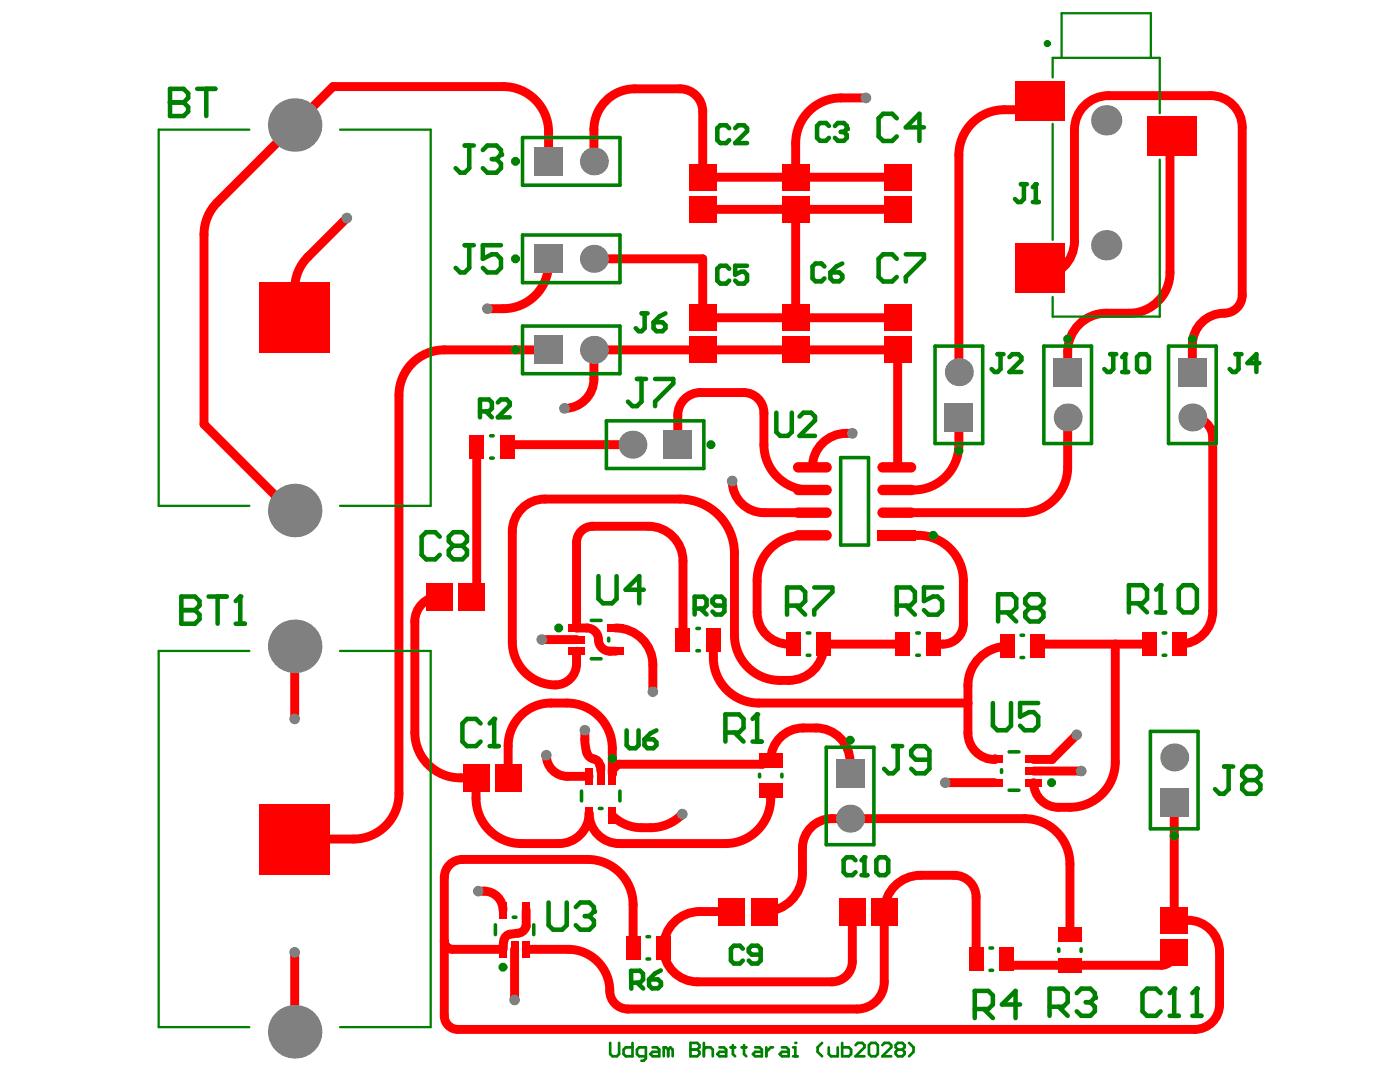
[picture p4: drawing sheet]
<svg xmlns="http://www.w3.org/2000/svg" width="279mm" height="216mm" viewBox="0 0 279 216" stroke-linecap="round" stroke-linejoin="round" font-family="sans-serif">
<g fill="none" stroke="#f00" stroke-width="1.8">
<path d="M66.5 17.3l-23.1 23.1M167.8 19.5h5M221.2 19.1h20.4M200.4 21.9h6.7M233.5 29v25.4M40.7 46.8v37.9l16.6 16.5M69.2 43.5l-7.7 7.8M109.5 51.6v1M140.2 41.8h38.9M205.8 55.4h1.3M97.3 61.6h3.1M118.5 69.8v5.8"/>
<path d="M179.1 69.8v23.3M213.1 70.2v4.1M220.8 62.5h4.6M238 68.8v5.5M168.9 86.5h1.2M191.4 83.3v5.4M242 87.4v34.5M118.3 105h11.1M115.1 125.3h2M121.7 129.9h1.2M130.3 132.7v5.3M222.6 128.5h6.8"/>
<path d="M109.9 140.3h3.3M119.9 152.9v.8M122.2 149.3v5.2M151.4 140.3h41.8M214.9 146.6l-4.9 4.9M88.7 175.1v27.6M104.1 168.3h7.4M183.7 174.7h6.8M194.8 179v12.4M100.4 189.1v.3h-10.1M102.7 189.4v10.1M103.2 186.2l-1.4 .2"/>
<path d="M105 189.4h8.4M105 181.6v3.2l-.1 .3M176.5 181.9v14M91.4 205.4h147M125.3 201.3h45.7"/>
</g>
<circle cx="179.1" cy="41.8" r=".89" fill="#f00"/>
<path d="M140.2 63.4h38.9" fill="none" stroke="#f00" stroke-width="1.8"/>
<circle cx="179.1" cy="63.4" r=".89" fill="#f00"/>
<path d="M158.8 28.6v6.8M207.5 128.5h15.1M188.6 156.2h9.9M95.5 177.8h1.1" fill="none" stroke="#f00" stroke-width="1.8"/>
<circle cx="158.8" cy="35.4" r=".89" fill="#f00"/>
<g fill="none" stroke="#f00" stroke-width="1.8">
<path d="M58.8 24.9h.1M191.4 30.9v43.4M214.4 25.9v22.2M247.9 25.4v33.5M58.8 57.7v5.7M118.5 51.6h21.7v11.8M79.6 78.9v79.5M88.7 69.8h20.8M139.8 78.3h8.6M95.1 89.2v28.9M101.7 88.7h24.5M108.7 99.6h27"/>
<path d="M135.3 82.9v5.8M152.5 82.4v6.3M161.5 97.8h.6M179 97.8h3.3M238 83.3h1.8M102.2 106.1v22M115.1 108.2v17.1M136.3 111.9v15.7M146.6 110.4v16.3M152.5 102.3h9.6M160.1 106.8h2M179 102.3h25"/>
<path d="M179 106.8h4.2M192.3 115.9v8.6M82.8 124v22.2M115.1 129.9v2.5M142.4 127.6v3.6M155.6 135.8h1.8M157.4 128.5h.9M164.4 128.5v.3M164.5 128.5h15.7M186.3 128.5h1.9M193.2 136.8v9.5M91.8 155.2h3.2"/>
<path d="M101.4 148.8v6.4M113.3 154.9h4.3M153.8 157.8v1.5M160.3 145.3h2.6M169.6 152v2.3M206.3 151.5h3.7M58.8 167.4h11.8M123.6 168.3h21.2M136.2 162.4l-.2 .2M160.1 169.2v5M211.2 161.1h2.3M234.3 160.2v23.4h2.8"/>
<path d="M100.6 187.6l-.2 1.2M139.2 195.9h26.8M139.7 181.9h6.4M170.1 181.9h.1M170.1 181.9v9.9M243.4 190v10.4"/>
</g>
<circle cx="140.2" cy="69.8" r=".89" fill="#f00"/>
<path d="M118.5 69.8h21.7" fill="none" stroke="#f00" stroke-width="1.8"/>
<circle cx="158.8" cy="69.8" r=".89" fill="#f00"/>
<path d="M140.2 69.8h38.9" fill="none" stroke="#f00" stroke-width="1.8"/>
<circle cx="179.1" cy="35.4" r=".89" fill="#f00"/>
<g fill="none" stroke="#f00" stroke-width="1.8">
<path d="M66.5 17.3h33.9a9 9 0 0 1 9.1 9v5.9M167.8 19.5a9 9 0 0 0-9 9.1M221.2 19.1a6.8 6.8 0 0 0-6.8 6.8M241.6 19.1a6.3 6.3 0 0 1 6.3 6.3M118.5 32.2v-6.3a8.1 8.1 0 0 1 8.2-8.2h9a4.5 4.5 0 0 1 4.5 4.6v13.1h38.9M200.4 21.9a9 9 0 0 0-9 9M43.4 40.4a9 9 0 0 0-2.7 6.4M61.5 51.3a9 9 0 0 0-2.7 6.4M109.5 52.6a9 9 0 0 1-9.1 9M158.8 41.8v21.6M214.4 48.1a7.3 7.3 0 0 1-7.3 7.3M233.5 54.4a8.1 8.1 0 0 1-8.1 8.1"/>
<path d="M247.9 58.9a3.6 3.6 0 0 1-3.6 3.6 6.3 6.3 0 0 0-6.3 6.3M88.7 69.8a9 9 0 0 0-9.1 9.1M118.5 75.6a5.9 5.9 0 0 1-5.9 5.9M139.8 78.3a4.5 4.5 0 0 0-4.5 4.6M148.4 78.3a4.1 4.1 0 0 1 4.1 4.1M213.1 72.5a1.75 1.75 0 0 0 1.8 1.8M220.8 62.5a7.7 7.7 0 0 0-7.7 7.7M101.7 88.7l-.3 .1-.2 .4M108.7 99.6a6.5 6.5 0 0 0-6.5 6.5M135.7 99.6a10.9 10.9 0 0 1 10.9 10.8M146.1 96a6.3 6.3 0 0 0 6.4 6.3M152.5 88.7a9 9 0 0 0 9 9.1"/>
<path d="M168.9 86.5a6.8 6.8 0 0 0-6.8 6.8M179.1 93.1l-.1 .2M191.4 88.7a9 9 0 0 1-9.1 9.1M213.1 83.3v10a9 9 0 0 1-9.1 9M238 83.3a4.1 4.1 0 0 1 4 4.1M57.3 101.2a2.14 2.14 0 0 0 1.5 .7M87.8 119a5 5 0 0 0-5 5M95.1 118.1a.96 .96 0 0 1-.9 .9M118.3 105a3.2 3.2 0 0 0-3.2 3.2M129.4 105a6.9 6.9 0 0 1 6.9 6.9M160.1 106.8a9 9 0 0 0-9 9.1v6.3a6.3 6.3 0 0 0 6.3 6.3M183.2 106.8a9 9 0 0 1 9.1 9.1"/>
<path d="M58.8 129v14.5M102.2 128.1a8.4 8.4 0 0 0 10.1 8.3 4.2 4.2 0 0 0 2.8-4M108.1 127.6h7M117.1 125.3a2.48 2.48 0 0 1 2.4 2.9 2.32 2.32 0 0 0 2.2 1.7M122.9 125.3a7.4 7.4 0 0 1 7.4 7.4M142.4 131.2a9 9 0 0 0 9 9.1M146.6 126.7a9 9 0 0 0 9 9.1M164.4 128.8a7 7 0 0 1-7 7M192.3 124.5a4.1 4.1 0 0 1-4.1 4M201 130.3v-1.3a7.8 7.8 0 0 0-7.8 7.8M207.5 128.5l-.2 .1-.2 .4M222.6 128.5v23.5a9 9 0 0 1-9.1 9.1"/>
<path d="M242 121.9a6.6 6.6 0 0 1-6.6 6.6M79.6 158.4a9 9 0 0 1-9 9M82.8 146.2a9 9 0 0 0 9 9M95 155.2v4.1a9 9 0 0 0 9.1 9M109 150.7a4.2 4.2 0 0 0 4.3 4.2M109.9 140.3a8.5 8.5 0 0 0-8.5 8.5M113.2 140.3a9 9 0 0 1 9 9M116.7 145.7l.2 3.5a2.26 2.26 0 0 0 2 2.4 1.42 1.42 0 0 1 .8 1.1l.2 .2M153.8 159.3a9 9 0 0 1-9 9M160.3 145.3a6.5 6.5 0 0 0-6.5 6.4h-.9l-.7 .8h-28.8l-1.2 1.1v.9M162.9 145.3a6.8 6.8 0 0 1 6.7 6.7M193.2 146.3a5.2 5.2 0 0 0 5.4 5.2v-.1"/>
<path d="M206.3 156.2a4.9 4.9 0 0 0 4.9 4.9M206.3 153.9h9.5M88.7 175.1a3.6 3.6 0 0 1 3.6-3.6h25a9 9 0 0 1 9.1 9v8.6M96.6 177.8a3.8 3.8 0 0 1 3.8 3.8M111.5 168.3a6 6 0 0 0 6.1-6 6 6 0 0 0 6 6M136 162.6a9.4 9.4 0 0 1-8 2.6 8.2 8.2 0 0 1-5.8-2.5M160.1 169.2a5.9 5.9 0 0 1 5.9-5.8h38.5a9 9 0 0 1 9 9v14.2M160.1 174.2a7.7 7.7 0 0 1-7.6 7.7M183.7 174.7a7.2 7.2 0 0 0-7.2 7.2M190.5 174.7a4.3 4.3 0 0 1 4.3 4.3M58.8 190v15.9M88.7 187.8a1.66 1.66 0 0 0 1.6 1.6"/>
<path d="M100.4 188.8v.3M101.8 186.4a1.42 1.42 0 0 0-1.2 1.2M104.9 185.1a1.78 1.78 0 0 1-1.7 1.1M113.4 189.4a8.5 8.5 0 0 1 8.4 9.1 3.6 3.6 0 0 0 3.5 2.8M139.7 181.9a7 7 0 0 0-7.3 6.8 7 7 0 0 0 6.8 7.2M170.1 191.8a4.1 4.1 0 0 1-4.1 4.1M176.5 195.9a5.4 5.4 0 0 1-5.5 5.4M234.3 190a2.58 2.58 0 0 1-2.5 2.6h-29.7a1.22 1.22 0 0 1-1.2-1.2M237.1 183.6a6.3 6.3 0 0 1 6.3 6.4M88.7 202.7a2.71 2.71 0 0 0 2.7 2.7M243.4 200.4a5 5 0 0 1-5 5"/>
</g>
<g fill="#808080">
<circle cx="136.2" cy="162.4" r="1.07"/>
<circle cx="130.3" cy="138" r="1.07"/>
<circle cx="58.8" cy="190" r="1.07"/>
<circle cx="58.8" cy="143.5" r="1.07"/>
<circle cx="109" cy="150.7" r="1.07"/>
<circle cx="116.7" cy="145.7" r="1.07"/>
<circle cx="95.5" cy="177.8" r="1.07"/>
<circle cx="146.1" cy="96" r="1.07"/>
<circle cx="170.1" cy="86.5" r="1.07"/>
<circle cx="69.2" cy="43.5" r="1.07"/>
<circle cx="97.3" cy="61.6" r="1.07"/>
<circle cx="112.6" cy="81.5" r="1.07"/>
<circle cx="108.1" cy="127.6" r="1.07"/>
<circle cx="102.7" cy="199.5" r="1.07"/>
<circle cx="172.8" cy="19.5" r="1.07"/>
<circle cx="188.6" cy="156.2" r="1.07"/>
<circle cx="214.9" cy="146.6" r="1.07"/>
<circle cx="215.8" cy="153.9" r="1.07"/>
<circle cx="58.8" cy="101.9" r="5.3"/>
<circle cx="118.5" cy="32.2" r="2.8"/>
<circle cx="58.8" cy="129" r="5.3"/>
<circle cx="118.5" cy="51.6" r="2.8"/>
<circle cx="118.5" cy="69.8" r="2.8"/>
<circle cx="213.1" cy="83.3" r="2.8"/>
<circle cx="191.4" cy="74.3" r="2.8"/>
<circle cx="238" cy="83.3" r="2.8"/>
<circle cx="220.8" cy="48.9" r="3"/>
<circle cx="58.8" cy="24.9" r="5.3"/>
<circle cx="220.8" cy="24" r="3"/>
<circle cx="58.8" cy="205.9" r="5.3"/>
<circle cx="126.2" cy="88.7" r="2.8"/>
<circle cx="169.6" cy="163.4" r="2.8"/>
<circle cx="234.3" cy="151.1" r="2.8"/>
</g>
<g fill="#808080">
<path d="M106.7 67h5.6v5.6h-5.6z" fill-rule="evenodd"/>
<path d="M106.7 48.9h5.6v5.5h-5.6z" fill-rule="evenodd"/>
<path d="M106.7 29.4h5.6v5.6h-5.6z" fill-rule="evenodd"/>
<path d="M188.6 80.5h5.6v5.6h-5.6z" fill-rule="evenodd"/>
<path d="M235.2 71.5h5.6v5.6h-5.6z" fill-rule="evenodd"/>
<path d="M132.5 85.9h5.6v5.6h-5.6z" fill-rule="evenodd"/>
<path d="M210.3 71.5h5.6v5.6h-5.6z" fill-rule="evenodd"/>
<path d="M166.9 151.5h5.5v5.6h-5.5z" fill-rule="evenodd"/>
<path d="M231.5 157.4h5.6v5.6h-5.6z" fill-rule="evenodd"/>
</g>
<g fill="#f00">
<path d="M121.5 161.1h1.4v3.2h-1.4z" fill-rule="evenodd"/>
<path d="M116.9 161.1h1.4v3.2h-1.4z" fill-rule="evenodd"/>
<path d="M116.9 153.3h1.4v3.2h-1.4z" fill-rule="evenodd"/>
<path d="M119.2 153.3h1.4v3.2h-1.4z" fill-rule="evenodd"/>
<path d="M204.7 155.5h3.2v1.4h-3.2z" fill-rule="evenodd"/>
<path d="M204.7 153.1h3.2v1.5h-3.2z" fill-rule="evenodd"/>
<path d="M204.7 150.8h3.2v1.5h-3.2z" fill-rule="evenodd"/>
<path d="M196.9 150.8h3.2v1.5h-3.2z" fill-rule="evenodd"/>
<path d="M196.9 155.5h3.2v1.4h-3.2z" fill-rule="evenodd"/>
<path d="M51.8 56.4h14.1v14.1h-14.1z" fill-rule="evenodd"/>
<path d="M121.3 124.6h3.2v1.4h-3.2z" fill-rule="evenodd"/>
<path d="M121.3 129.2h3.2v1.4h-3.2z" fill-rule="evenodd"/>
<path d="M113.5 129.2h3.2v1.4h-3.2z" fill-rule="evenodd"/>
<path d="M113.5 126.9h3.2v1.4h-3.2z" fill-rule="evenodd"/>
<path d="M113.5 124.6h3.2v1.4h-3.2z" fill-rule="evenodd"/>
<path d="M51.8 160.4h14.1v14.1h-14.1z" fill-rule="evenodd"/>
<path d="M99.7 180h1.4v3.2h-1.4z" fill-rule="evenodd"/>
<path d="M104.3 180h1.4v3.2h-1.4z" fill-rule="evenodd"/>
<path d="M104.3 187.8h1.4v3.2h-1.4z" fill-rule="evenodd"/>
<path d="M102 187.8h1.4v3.2h-1.4z" fill-rule="evenodd"/>
<path d="M99.7 187.8h1.4v3.2h-1.4z" fill-rule="evenodd"/>
<path d="M167.4 179.1h5.3v5.6h-5.3z" fill-rule="evenodd"/>
<path d="M173.8 179.1h5.3v5.6h-5.3z" fill-rule="evenodd"/>
<path d="M131 186.8h2.9v4.7h-2.9z" fill-rule="evenodd"/>
<path d="M124.9 186.8h2.9v4.7h-2.9z" fill-rule="evenodd"/>
<path d="M149.8 179.1h5.4v5.6h-5.4z" fill-rule="evenodd"/>
<path d="M143.4 179.1h5.4v5.6h-5.4z" fill-rule="evenodd"/>
<path d="M231.6 181h5.5v5.3h-5.5z" fill-rule="evenodd"/>
<path d="M231.6 187.4h5.5v5.3h-5.5z" fill-rule="evenodd"/>
<path d="M193.4 189.1h2.8v4.6h-2.8z" fill-rule="evenodd"/>
<path d="M199.4 189.1h2.9v4.6h-2.9z" fill-rule="evenodd"/>
<path d="M211.2 191.2h4.7v2.8h-4.7z" fill-rule="evenodd"/>
<path d="M211.2 185.1h4.7v2.9h-4.7z" fill-rule="evenodd"/>
<path d="M92.3 152.5h5.4v5.5h-5.4z" fill-rule="evenodd"/>
<path d="M98.7 152.4h5.4v5.6h-5.4z" fill-rule="evenodd"/>
<path d="M91.5 116.3h5.3v5.5h-5.3z" fill-rule="evenodd"/>
<path d="M85.1 116.3h5.3v5.5h-5.3z" fill-rule="evenodd"/>
<path d="M205.6 126.7h2.9v4.6h-2.9z" fill-rule="evenodd"/>
<path d="M199.6 126.7h2.8v4.6h-2.8z" fill-rule="evenodd"/>
<path d="M234 126.2h2.9v4.7h-2.9z" fill-rule="evenodd"/>
<path d="M227.9 126.2h2.9v4.7h-2.9z" fill-rule="evenodd"/>
<path d="M202.6 48.6h10v9.9h-10z" fill-rule="evenodd"/>
<path d="M202.6 16.2h10v7.8h-10z" fill-rule="evenodd"/>
<path d="M229 23.3h9.9v7.8h-9.9z" fill-rule="evenodd"/>
<path d="M176.4 67.1h5.5v5.4h-5.5z" fill-rule="evenodd"/>
<path d="M156 67.1h5.6v5.4h-5.6z" fill-rule="evenodd"/>
<path d="M137.5 67.1h5.5v5.4h-5.5z" fill-rule="evenodd"/>
<path d="M175.1 93.3l1-1.1h5.7l1.1 1.1-1.1 1h-5.7z" fill-rule="evenodd"/>
<path d="M151.5 156.4h4.6v2.8h-4.6z" fill-rule="evenodd"/>
<path d="M158.3 97.8l1-1.1h5.7l1 1.1-1 1h-5.7z" fill-rule="evenodd"/>
<path d="M99.8 86.9h2.8v4.6h-2.8z" fill-rule="evenodd"/>
<path d="M176.4 32.7h5.5v5.3h-5.5z" fill-rule="evenodd"/>
<path d="M156 32.7h5.6v5.3h-5.6z" fill-rule="evenodd"/>
<path d="M137.5 32.7h5.5v5.3h-5.5z" fill-rule="evenodd"/>
<path d="M158.3 102.3l1-1h5.7l1 1-1 1h-5.7z" fill-rule="evenodd"/>
<path d="M93.7 86.9h2.9v4.6h-2.9z" fill-rule="evenodd"/>
<path d="M151.5 150.3h4.6v2.9h-4.6z" fill-rule="evenodd"/>
<path d="M176.4 39.1h5.5v5.3h-5.5z" fill-rule="evenodd"/>
<path d="M156 60.7h5.6v5.4h-5.6z" fill-rule="evenodd"/>
<path d="M163 126.2h2.8v4.7h-2.8z" fill-rule="evenodd"/>
<path d="M156.9 126.2h2.9v4.7h-2.9z" fill-rule="evenodd"/>
<path d="M184.8 126.2h2.9v4.7h-2.9z" fill-rule="evenodd"/>
<path d="M178.8 126.2h2.8v4.7h-2.8z" fill-rule="evenodd"/>
<path d="M158.3 106.8l1-1h5.7l1 1-1 1.1h-5.7z" fill-rule="evenodd"/>
<path d="M158.3 93.3l1-1.1h5.7l1 1.1-1 1h-5.7z" fill-rule="evenodd"/>
<path d="M175.1 97.8l1-1.1h5.7l1.1 1.1-1.1 1h-5.7z" fill-rule="evenodd"/>
<path d="M175.1 102.3l1-1h5.7l1.1 1-1.1 1h-5.7z" fill-rule="evenodd"/>
<path d="M175.1 105.8h7.8v2.1h-7.8z" fill-rule="evenodd"/>
<path d="M156 39.1h5.6v5.3h-5.6z" fill-rule="evenodd"/>
<path d="M137.5 39.1h5.5v5.3h-5.5z" fill-rule="evenodd"/>
<path d="M176.4 60.7h5.5v5.4h-5.5z" fill-rule="evenodd"/>
<path d="M137.5 60.7h5.5v5.4h-5.5z" fill-rule="evenodd"/>
<path d="M140.9 125.3h2.9v4.7h-2.9z" fill-rule="evenodd"/>
<path d="M134.9 125.3h2.8v4.7h-2.8z" fill-rule="evenodd"/>
<path d="M121.5 153.3h1.4v3.2h-1.4z" fill-rule="evenodd"/>
</g>
<g fill="#f00">
<path d="M175.1 93.3h1v1a1.04 1.04 0 0 1-1-1z"/>
<path d="M181.8 93.3h1.1a1.04 1.04 0 0 1-1.1 1z"/>
<path d="M181.8 92.2a1.04 1.04 0 0 1 1.1 1.1h-1.1z"/>
<path d="M175.3 92.6l.5-.3 .3-.1v1.1h-1z"/>
<path d="M158.3 97.8h1v1a1.04 1.04 0 0 1-1-1z"/>
<path d="M165 97.8h1a1.04 1.04 0 0 1-1 1z"/>
<path d="M165 96.7a1.04 1.04 0 0 1 1 1.1h-1z"/>
<path d="M158.5 97.2l.5-.4 .3-.1v1.1h-1z"/>
<path d="M158.3 102.3h1v1a1.04 1.04 0 0 1-1-1z"/>
<path d="M165 102.3h1a1.04 1.04 0 0 1-1 1z"/>
<path d="M165 101.3a1.04 1.04 0 0 1 1 1h-1z"/>
<path d="M158.5 101.7l.5-.4h.3v1h-1z"/>
<path d="M158.3 106.8h1v1.1a1.04 1.04 0 0 1-1-1.1z"/>
<path d="M165 106.8h1a1.04 1.04 0 0 1-1 1.1z"/>
<path d="M165 105.8a1.04 1.04 0 0 1 1 1h-1z"/>
<path d="M158.5 106.2l.5-.4h.3v1h-1z"/>
<path d="M158.3 93.3h1v1a1.04 1.04 0 0 1-1-1z"/>
<path d="M165 93.3h1a1.04 1.04 0 0 1-1 1z"/>
<path d="M165 92.2a1.04 1.04 0 0 1 1 1.1h-1z"/>
<path d="M158.5 92.6l.5-.3 .3-.1v1.1h-1z"/>
<path d="M175.1 97.8h1v1a1.04 1.04 0 0 1-1-1z"/>
<path d="M181.8 97.8h1.1a1.04 1.04 0 0 1-1.1 1z"/>
<path d="M181.8 96.7a1.04 1.04 0 0 1 1.1 1.1h-1.1z"/>
<path d="M175.3 97.2l.5-.4 .3-.1v1.1h-1z"/>
<path d="M175.1 102.3h1v1a1.04 1.04 0 0 1-1-1z"/>
<path d="M181.8 102.3h1.1a1.04 1.04 0 0 1-1.1 1z"/>
<path d="M181.8 101.3a1.04 1.04 0 0 1 1.1 1h-1.1z"/>
<path d="M175.3 101.7l.5-.4h.3v1h-1z"/>
</g>
<g fill="none" stroke="#008000" stroke-width=".71">
<path d="M104.3 27.4h19.4v9.6h-19.4zM104.3 46.9h19.4v9.5h-19.4zM104.3 65.1h19.4v9.5h-19.4zM186.6 69.1h9.5v19.4h-9.5zM208.3 69.1h9.5v19.4h-9.5zM233.2 69.1h9.5v19.4h-9.5zM97.9 87h.5M97.9 91.4h.5M121 84h19.5v9.5h-19.5zM167.8 91.3h5.5v17.5h-5.5zM118 131.5h2M118 123.8h2"/>
<path d="M121.5 127.4v.5M139.1 129.8h.5M139.1 125.4h.5M161.1 130.8h.5M161.1 126.3h.5M183 130.8h.5M183 126.3h.5M203.8 131.2h.5M203.8 126.8h.5M232.1 130.8h.6M232.1 126.3h.6M116.1 157.8v2"/>
<path d="M123.7 157.8v2M151.6 154.5v.5M156 154.5v.5M164.9 149.1h9.5v19.4h-9.5zM199.9 153.6v.5M201.4 157.7h2M201.4 150h2M229.6 145.9h9.5v19.5h-9.5zM119.6 161.3h.6M98.9 184.5v2M102.4 183h.6M106.5 184.5v2"/>
<path d="M129.1 191.4h.5M129.1 186.9h.5M197.6 189.2h.5M197.6 193.6h.5M211.3 189.3v.5M215.8 189.3v.5"/>
</g>
<path d="M210.1 15.5v-4h21.4v11.1M211.9 11.5v-8.9h17.8v8.9M49.8 25.9h-18.1v75h18.1M67.9 25.9h18.1v75h-18.1M210.1 24.7v23.2M231.5 31.8v31.4h-21.4v-3.9M49.8 129.9h-18.1v75.1h18.1M67.9 129.9h18.1v75.1h-18.1" fill="none" stroke="#008000" stroke-width=".45"/>
<g fill="none" stroke="#008000" stroke-width=".91">
<path d="M199.1 70.7h1.2M199.7 70.7v2.9l-.6 .6h-.6l-.6-.6M201.5 71.3l.6-.6h1.1l.6 .6v.6l-2.3 2.3h2.3M246.6 70.7h1.2M247.2 70.7v2.9l-.6 .6h-.6l-.6-.6M251.3 72.4h-2.3l1.7-1.7v3.5M125.1 145.7v3l.6 .6h1.1l.6-.6v-3M128.6 147.5h1.8l.6 .6v.6l-.6 .6h-1.2l-.6-.6zM131 145.7l-1.2 .6-1.2 1.2M244.3 152.9h1.8M245.2 152.9v4.6l-.9 .9h-.9l-.9-.9M248.8 155.7l-.9-.9v-.9l.9-1h1.8l.9 1v.9l-.9 .9"/>
<path d="M248.8 155.7l-.9 .9v.9l.9 .9h1.8l.9-.9v-.9l-.9-.9M248.8 155.7h1.8M109.5 180.1v4.5l.9 .9h1.8l.9-.9v-4.5M114.9 181l.9-.9h1.8l.9 .9v.9"/>
</g>
<circle cx="118.5" cy="181.9" r=".45" fill="#008000"/>
<g fill="none" stroke="#008000" stroke-width=".91">
<path d="M116.7 182.8h.9M117.6 182.8l.9 .9v.9l-.9 .9h-1.8l-.9-.9M118.5 181.9l-.9 .9M126 196.1h1.8l.5-.6v-1.2l-.6-.6h-1.8l.1 3.6M127.2 196.1l1.2 1.1M129.5 195.5l1.8-.1 .6 .6v.6l-.6 .6h-1.2l-.6-.6zM131.9 193.6l-1.2 .6-1.2 1.3M214.9 198.2l.9-.9h1.8l.9 .9v.9M194.5 201.3h2.7l.9-.9v-1.8l-.9-.9h-2.7v5.4M196.3 201.3l1.8 1.8M203.6 200.4h-3.6l2.7-2.7v5.4M209.5 200.9h2.7l.9-.9v-1.8l-.9-.9h-2.7v5.4"/>
<path d="M211.3 200.9l1.8 1.8"/>
</g>
<circle cx="218.5" cy="199.1" r=".45" fill="#008000"/>
<path d="M216.7 200h.9M217.6 200l.9 .9v.9l-.9 .9h-1.8l-.9-.9M218.5 199.1l-.9 .9M231.6 198.2l-.9-.9h-1.8l-.9 .9v3.6l.9 .9h1.8l.9-.9M234.3 197.3v5.4M233.4 202.7h1.8" fill="none" stroke="#008000" stroke-width=".91"/>
<circle cx="234.3" cy="197.3" r=".45" fill="#008000"/>
<path d="M234.3 197.3l-.9 .9M238.9 197.3v5.4M238 202.7h1.8" fill="none" stroke="#008000" stroke-width=".91"/>
<circle cx="238.9" cy="197.3" r=".45" fill="#008000"/>
<path d="M170.7 171.7l-.6-.6h-1.1l-.6 .6v2.3l.6 .6h1.1l.6-.6M171.9 174.6h1.2M172.5 171.1v3.5M238.9 197.3l-.9 .9" fill="none" stroke="#008000" stroke-width=".91"/>
<circle cx="172.5" cy="171.1" r=".45" fill="#008000"/>
<path d="M36.2 119v5.5h2.7l.9-.9v-1l-.9-.9h-2.7M172.5 171.1l-.6 .6M174.9 171.7l.6-.6h1.2l.6 .6v2.3l-.6 .6h-1.2l-.6-.6zM148.2 189.3l-.5-.6h-1.2l-.6 .6v2.4l.6 .6h1.2l.5-.6M151.8 190.5h-1.8l-.6-.6v-.6l.6-.6h1.2l.6 .6v2.4l-.6 .6h-1.2l-.6-.6" fill="none" stroke="#008000" stroke-width=".91"/>
<circle cx="36.2" cy="121.7" r=".45" fill="#008000"/>
<path d="M36.2 119h2.7l.9 .9v.9l-.9 .9h-2.7M41.6 119h3.6M43.4 119v5.5M48 119v5.5M47 124.5h1.9" fill="none" stroke="#008000" stroke-width=".91"/>
<circle cx="48" cy="119" r=".45" fill="#008000"/>
<path d="M33.9 17.7v5.5h2.7l.9-1v-.9l-.9-.9h-2.7M48 119l-1 .9" fill="none" stroke="#008000" stroke-width=".91"/>
<circle cx="33.9" cy="20.4" r=".45" fill="#008000"/>
<path d="M33.9 17.7h2.7l.9 .9v.9l-.9 .9h-2.7M39.4 17.7h3.6M41.2 17.7v5.5M203.7 36.8h1.2M204.3 36.8v2.9l-.6 .6h-.5l-.6-.6M206.7 36.8v3.5M206.1 40.3h1.2" fill="none" stroke="#008000" stroke-width=".91"/>
<circle cx="206.7" cy="36.8" r=".45" fill="#008000"/>
<path d="M92.7 29h1.9M93.6 29v4.6l-.9 .9h-.9l-.9-.9M96.4 29.9l.9-.9h1.8l.9 .9v.9M206.7 36.8l-.6 .5M127.1 75.6h1.8M128 75.6v4.5l-.9 .9h-.9l-.9-.9M130.7 75.6h3.7v.9l-3.7 3.6v.9M178.2 148.9h1.9M179.1 148.9v4.5l-.9 .9h-.9l-.9-.9M185.5 151.6h-2.7l-.9-.9v-.9l.9-.9h1.8l.9 .9v3.6l-.9 .9h-1.8l-.9-.9" fill="none" stroke="#008000" stroke-width=".91"/>
<circle cx="100" cy="30.8" r=".45" fill="#008000"/>
<g fill="none" stroke="#008000" stroke-width=".91">
<path d="M98.2 31.7h.9M99.1 31.7l.9 1v.9l-.9 .9h-1.8l-.9-.9M100 30.8l-.9 .9M92.7 48.9h1.9M93.6 48.9v4.6l-.9 .9h-.9l-.9-.9M100 48.9h-3.6v2.7l1.8-.9h.9l.9 .9v1.9l-.9 .9h-1.8l-.9-.9M128.1 62.5h1.1M128.7 62.5v3l-.6 .6h-.6l-.6-.6M130.4 64.3h1.8l.6 .6v.6l-.6 .6h-1.2l-.6-.6zM132.8 62.5l-1.2 .6-1.2 1.2M154.9 82.3v3.9l.8 .8h1.5l.8-.8v-3.9M159.6 83.1l.7-.8h1.6l.7 .8v.8l-3 3.1h3"/>
<path d="M119.4 115v4.5l.9 .9h1.8l1-.9v-4.5M128.5 117.7h-3.6l2.7-2.7v5.4M231.6 116.8v5.4M225.3 120.4h2.7l.9-.9v-1.8l-.9-.9h-2.7v5.4M227.1 120.4l1.8 1.8M230.7 122.2h1.8M198.2 140.3v4.5l.9 .9h1.8l.9-.9v-4.5M207.2 140.3h-3.6v2.7l1.8-.9h.9l.9 .9v1.8l-.9 .9h-1.8l-.9-.9"/>
</g>
<circle cx="231.6" cy="116.8" r=".45" fill="#008000"/>
<g fill="none" stroke="#008000" stroke-width=".91">
<path d="M95.8 82.1h1.8l.6-.6v-1.2l-.6-.6h-1.8v3.6M97 82.1l1.2 1.2M99.4 80.3l.5-.6h1.2l.6 .6v.6l-2.3 2.4h2.3M162.5 117.2h3.6v.9l-3.6 3.6v.9M188 117.2h-3.6v2.7l1.8-.9h.9l.9 .9v1.8l-.9 .9h-1.8l-.9-.9M231.6 116.8l-.9 .9M236.1 116.8h1.9l.9 .9v3.6l-.9 .9h-1.9l-.9-.9v-3.6zM138.6 121.4h1.8l.6-.6v-1.1l-.6-.6h-1.8v3.5M139.8 121.4l1.2 1.2M144.6 120.8h-1.8l-.6-.6v-.5l.6-.6h1.2l.6 .6v2.3l-.6 .6h-1.2l-.6-.6M157.1 120.8h2.7l.9-.9v-1.8l-.9-.9h-2.7v5.4M158.9 120.8l1.8 1.8"/>
<path d="M179 120.8h2.7l.9-.9v-1.8l-.9-.9h-2.7v5.4M180.8 120.8l1.8 1.8M199.2 122.2h2.7l.9-.9v-1.8l-.9-.9h-2.7v5.4M201 122.2l1.8 1.8M205.5 121.3l-.9-.9v-.9l.9-.9h1.8l.9 .9v.9l-.9 .9M205.5 121.3l-.9 .9v.9l.9 .9h1.8l.9-.9v-.9l-.9-.9M205.5 121.3h1.8M144.8 146.2h2.7l.9-.9v-1.8l-.9-1h-2.7v5.5M146.6 146.2l1.8 1.8M150.2 148h1.8M151.1 142.5v5.5"/>
</g>
<circle cx="151.1" cy="142.5" r=".45" fill="#008000"/>
<g fill="none" stroke="#008000" stroke-width=".91">
<path d="M165.4 25.1l-.6-.6h-1.1l-.6 .6v2.4l.6 .6h1.1l.6-.6M166.6 25.1l.6-.6h1.2l.6 .6v.6M179 23.6l-.9-.9h-1.8l-1 .9v3.6l1 .9h1.8l.9-.9M184.4 25.4h-3.6l2.7-2.7v5.4M145.5 53.6l-.6-.6h-1.2l-.5 .6v2.4l.5 .6h1.2l.6-.6M149.1 53h-2.4v1.8l1.2-.6h.6l.6 .6v1.2l-.6 .6h-1.2l-.6-.6M164.5 53.2l-.6-.6h-1.1l-.6 .6v2.3l.6 .6h1.1l.6-.6M165.7 54.4h1.8l.6 .6v.5l-.6 .6h-1.2l-.6-.6zM168.1 52.6l-1.2 .6-1.2 1.2M179 51.6l-.9-.9h-1.8l-1 .9v3.7l1 .9h1.8l.9-.9M180.8 50.7h3.6v.9l-3.6 3.7v.9M87.8 107.1l-.9-.9h-1.8l-1 .9v3.6l1 .9h1.8l.9-.9"/>
<path d="M90.5 108.9l-.9-.9v-.9l.9-.9h1.8l.9 .9v.9l-.9 .9M90.5 108.9l-.9 .9v.9l.9 .9h1.8l.9-.9v-.9l-.9-.9M90.5 108.9h1.8M151.1 142.5l-.9 1"/>
</g>
<circle cx="169" cy="25.7" r=".45" fill="#008000"/>
<path d="M145.5 25.6l-.6-.6h-1.2l-.5 .6v2.4l.5 .6h1.2l.6-.6M146.7 25.6l.6-.6h1.2l.6 .6v.6l-2.4 2.4h2.4M167.8 26.3h.6M168.4 26.3l.6 .6v.6l-.6 .6h-1.2l-.6-.6M169 25.7l-.6 .6M95.9 144.4l-.9-.9h-1.8l-.9 .9v3.6l.9 .9h1.8l.9-.9M97.7 148.9h1.8M98.6 143.5v5.4" fill="none" stroke="#008000" stroke-width=".91"/>
<circle cx="98.6" cy="143.5" r=".45" fill="#008000"/>
<path d="M221.6 70.7h1.2M222.2 70.7v2.9l-.6 .6h-.6l-.6-.6M224 74.2h1.1M224.5 70.7v3.5M98.6 143.5l-.9 .9" fill="none" stroke="#008000" stroke-width=".91"/>
<circle cx="224.5" cy="70.7" r=".45" fill="#008000"/>
<path d="M224.5 70.7l-.5 .6M226.9 71.3l.6-.6h1.2l.6 .6v2.3l-.6 .6h-1.2l-.6-.6z" fill="none" stroke="#008000" stroke-width=".91"/>
<path d="M121.8 208.1v2.2l.4 .5h.9l.5-.5v-2.2M126.2 208.1v2.7h-1.3l-.5-.5v-.9l.5-.4h1.3M128.9 210.8h-1.3l-.5-.5v-.9l.5-.4h1.3v2.2l-.4 .5h-.5M130.2 209h.9l.5 .4v1.4h-1.4l-.4-.5 .4-.4h1.4M133.3 209.4l-.4-.4h-.4v1.8M133.3 209.4v1.4M133.3 209.4l.5-.4 .4 .4v1.4M137.8 208.1v2.7h1.3l.5-.5v-.4l-.5-.5h-1.3" fill="none" stroke="#008000" stroke-width=".53"/>
<circle cx="137.8" cy="209.4" r=".27" fill="#008000"/>
<g fill="none" stroke="#008000" stroke-width=".53">
<path d="M137.8 208.1h1.3l.5 .4v.5l-.5 .4h-1.3M140.5 208.1v2.7M140.5 209.4l.4-.4h.9l.5 .4v1.4M143.6 209h.9l.4 .4v1.4h-1.3l-.5-.5 .5-.4h1.3M145.8 209h.9M146.3 208.5v1.8l.4 .5M148 209h.9M148.5 208.5v1.8l.4 .5M150.7 209h.9l.4 .4v1.4h-1.3l-.4-.5 .4-.4h1.3M152.9 209v1.8M154.3 209h-.5l-.9 .9M156.1 209h.8l.5 .4v1.4h-1.3l-.5-.5 .5-.4h1.3"/>
<path d="M158.3 209h.4v1.8M158.3 210.8h.9"/>
</g>
<circle cx="158.7" cy="208.1" r=".27" fill="#008000"/>
<path d="M164.1 208.1l-.9 .9v.9l.9 .9M165.4 209v1.3l.4 .5h1.4v-1.8M168.1 208.1v2.7h1.3l.5-.5v-.9l-.5-.4h-1.3M170.7 208.5l.5-.4h.9l.4 .4v.5l-1.8 1.8h1.8M173.4 208.5l.5-.4h.8l.5 .4v1.8l-.5 .5h-.8l-.5-.5zM176.1 208.5l.4-.4h.9l.5 .4v.5l-1.8 1.8h1.8M179.2 209.4l-.4 .5v.4l.4 .5h.9l.4-.5v-.4l-.4-.5M179.2 209.4l-.4-.4v-.5l.4-.4h.9l.4 .4v.5l-.4 .4M179.2 209.4h.9M181.4 208.1l.9 .9v.9l-.9 .9" fill="none" stroke="#008000" stroke-width=".53"/>
<g fill="none" stroke="#008000" stroke-width=".89">
<circle cx="102.9" cy="32.2" r=".45"/>
<circle cx="102.9" cy="51.6" r=".45"/>
<circle cx="102.9" cy="69.8" r=".45"/>
<circle cx="213.1" cy="67.7" r=".45"/>
<circle cx="238" cy="67.7" r=".45"/>
<circle cx="141.9" cy="88.7" r=".45"/>
<circle cx="191.4" cy="89.9" r=".45"/>
<circle cx="186.2" cy="106.8" r=".45"/>
<circle cx="111.5" cy="125.3" r=".45"/>
<circle cx="122.2" cy="151.3" r=".45"/>
<circle cx="169.6" cy="147.7" r=".45"/>
<circle cx="209.9" cy="156.2" r=".45"/>
<circle cx="234.3" cy="166.8" r=".45"/>
<circle cx="100.4" cy="193" r=".45"/>
</g>
<circle cx="209" cy="8.7" r=".36" fill="none" stroke="#008000" stroke-width=".71"/>
</svg>
